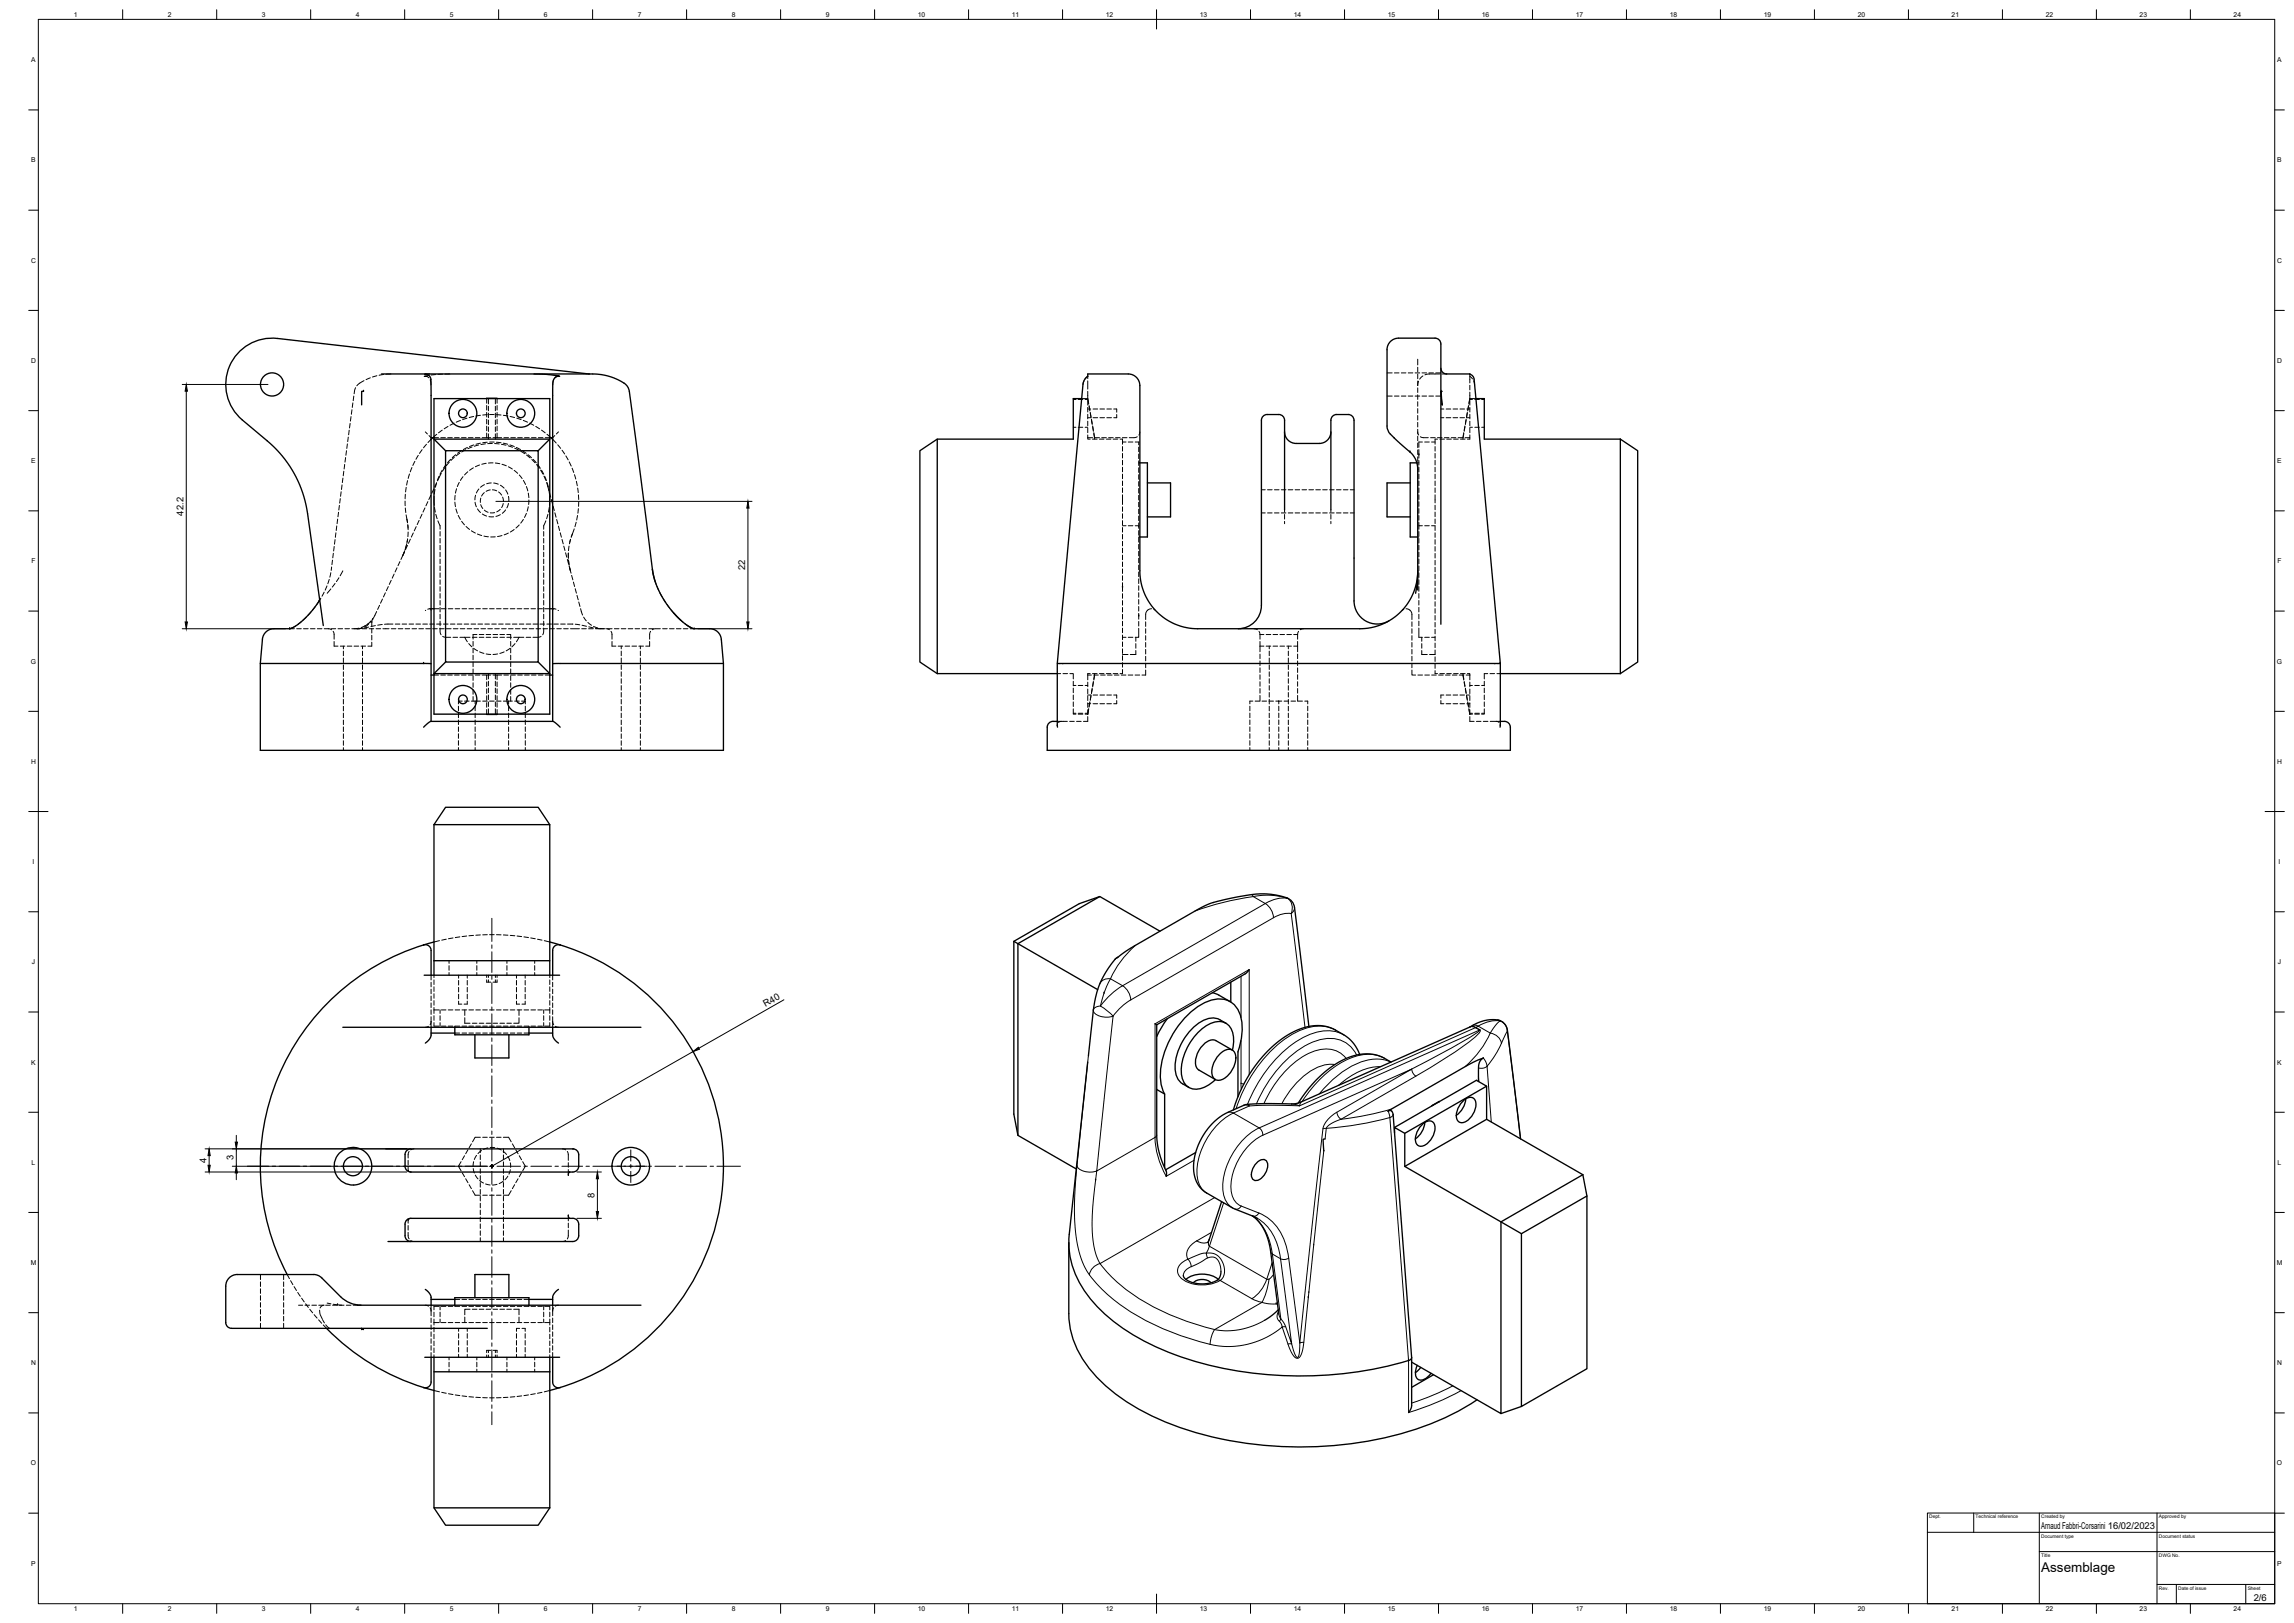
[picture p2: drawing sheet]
<svg xmlns="http://www.w3.org/2000/svg" width="1189mm" height="841mm" viewBox="0 0 1189 841" stroke-linecap="round" stroke-linejoin="round" font-family="sans-serif">
<defs><g id="words">
<text font-size="7" x="1058" y="815">Assemblage</text>
<g font-size="4.9">
<text x="95" y="267" transform="rotate(-90 95 267)">42.2</text>
<text x="386" y="295" transform="rotate(-90 386 295)">22</text>
<text x="397" y="522" transform="rotate(-30 397 522)">R40</text>
<text x="107" y="603" transform="rotate(-90 107 603)">4</text>
<text x="121" y="601" transform="rotate(-90 121 601)">3</text>
<text x="308" y="621" transform="rotate(-90 308 621)">8</text>
<text x="1058" y="793">Arnaud Fabbri-Corsarini 16/02/2023</text>
<text x="1168" y="830">2/6</text>
</g>
<g font-size="3.5">
<text x="38" y="9">1</text>
<text x="87" y="9">2</text>
<text x="136" y="9">3</text>
<text x="184" y="9">4</text>
<text x="233" y="9">5</text>
<text x="282" y="9">6</text>
<text x="331" y="9">7</text>
<text x="379" y="9">8</text>
<text x="428" y="9">9</text>
<text x="476" y="9">10</text>
<text x="524" y="9">11</text>
<text x="573" y="9">12</text>
<text x="622" y="9">13</text>
<text x="670" y="9">14</text>
<text x="719" y="9">15</text>
<text x="768" y="9">16</text>
<text x="817" y="9">17</text>
<text x="865" y="9">18</text>
<text x="914" y="9">19</text>
<text x="963" y="9">20</text>
<text x="1011" y="9">21</text>
<text x="1060" y="9">22</text>
<text x="1109" y="9">23</text>
<text x="1158" y="9">24</text>
<text x="16" y="32">A</text>
<text x="1180" y="32">A</text>
<text x="16" y="84">B</text>
<text x="1180" y="84">B</text>
<text x="16" y="136">C</text>
<text x="1180" y="136">C</text>
<text x="16" y="188">D</text>
<text x="1180" y="188">D</text>
<text x="16" y="240">E</text>
<text x="1180" y="240">E</text>
<text x="16" y="292">F</text>
<text x="1180" y="292">F</text>
<text x="16" y="344">G</text>
<text x="1180" y="344">G</text>
<text x="16" y="396">H</text>
<text x="1180" y="396">H</text>
<text x="17" y="448">I</text>
<text x="1181" y="448">I</text>
<text x="17" y="500">J</text>
<text x="1181" y="500">J</text>
<text x="16" y="552">K</text>
<text x="1180" y="552">K</text>
<text x="16" y="604">L</text>
<text x="1180" y="604">L</text>
<text x="16" y="655">M</text>
<text x="1180" y="655">M</text>
<text x="16" y="707">N</text>
<text x="1180" y="707">N</text>
<text x="16" y="759">O</text>
<text x="1180" y="759">O</text>
<text x="16" y="811">P</text>
<text x="1180" y="811">P</text>
<text x="38" y="835">1</text>
<text x="87" y="835">2</text>
<text x="136" y="835">3</text>
<text x="184" y="835">4</text>
<text x="233" y="835">5</text>
<text x="282" y="835">6</text>
<text x="331" y="835">7</text>
<text x="379" y="835">8</text>
<text x="428" y="835">9</text>
<text x="476" y="835">10</text>
<text x="524" y="835">11</text>
<text x="573" y="835">12</text>
<text x="622" y="835">13</text>
<text x="670" y="835">14</text>
<text x="719" y="835">15</text>
<text x="768" y="835">16</text>
<text x="817" y="835">17</text>
<text x="865" y="835">18</text>
<text x="914" y="835">19</text>
<text x="963" y="835">20</text>
<text x="1011" y="835">21</text>
<text x="1060" y="835">22</text>
<text x="1109" y="835">23</text>
<text x="1158" y="835">24</text>
</g>
<g font-size="2.5">
<text x="1000" y="787">Dept.</text>
<text x="1024" y="787">Technical reference</text>
<text x="1058" y="787">Created by</text>
<text x="1119" y="787">Approved by</text>
<text x="1058" y="797">Document type</text>
<text x="1119" y="797">Document status</text>
<text x="1058" y="807">Title</text>
<text x="1119" y="807">DWG No.</text>
<text x="1119" y="824">Rev.</text>
<text x="1129" y="824">Date of issue</text>
<text x="1165" y="824">Sheet</text>
</g>
</g></defs>
<!-- layer: Visible -->
<g fill="none" stroke="#000" stroke-width=".7">
<path d="M198 194h25M220 194a2.9 2.9 0 0 1 3 3v177M220 194h58l12 1-2 1-2 3v175M277 194h31l10 2a14 14 0 0 1 8 6l12 93M306 194l-162-19a24 24 0 0 0-25 15 24 24 0 0 0 7 28l13 11a60 60 0 0 1 20 37l9 58M747 191a3 3 0 0 0 4 3h11M762 194l1 1 1 2 14 147-1 33M762 194h.1M188 203h-1v7M252 207h6M561 207h-5v21h-70v121h62M747 203v7"/>
<path d="M765 207h4v21h71M223 227h2M224 227l-1 1M231 234l-6-6v-21h60v163h-60v-21h60l-6-6M231 234h48v109h-48zM279 234l6-6h-60v121l6-6M285 227h1M286 227v1M486 228l-9 6v109l9 6M591 240h4v38h-4M666 224a6 6 0 0 0 6 6h12a6 6 0 0 0 6-6M722 227l-2-3-1-3v-34a15 15 0 0 1 2-10l2-1 2-1h19a5 5 0 0 1 3 6v142"/>
<path d="M723 227l8 7M731 234l2 4 2 4v64M734 240h-3v38h4M840 228l9 6v109l-9 6M840 228v121M595 250h12v18h-12M731 250h-12v18h12M666 264v-40a12 12 0 0 0-1-9h-2h-6a5 5 0 0 0-3 5v94a12 12 0 0 1-12 12M690 264v-40a12 12 0 0 1 1-9h1h7a5 5 0 0 1 3 6v90a12 12 0 0 0 18 11M338 295l3 10 7 11 4 5 4 3 4 2h3a11 11 0 0 1 10 3l1 2 1 13M338 295l2 7M165 311l-3 5-5 5-4 4-3 1"/>
<path d="M165 311h.1M166 310l-1 1M223 315h2M285 315h1M349 318l4 3M734 307l1-11-1 6-1 5-3 4-3 5-4 3-4 3-5 2-6 2h-88l-8-2-8-4-5-4-4-5-3-6-1-5v-96a10 10 0 0 0-4-10h-2h-21v1l-2 2-1 2-13 145v33M150 326h-3a11 11 0 0 0-10 3l-1 2-1 13v45h240v-45M152 325l-2 1M356 324l2 1M135 344h88M223 350h2M285 350h1"/>
<path d="M375 344h-89M548 344h229M778 349h62M223 374h64l3 3M223 374l-3 3M252 370h6M548 374h-2a3 3 0 0 0-3 3v12h240v-12a4 4 0 0 0-5-3M225 427h60v78M225 427l6-9h48l6 9M225 427v78M570 465l-11 3-34 20v89l3 11M629 468h.1"/>
<path d="M629 468l20-5 11 1a16 16 0 0 1 10 4l1 2 7 62M629 468l-8 3-33 19-9 6M220 490a120 120 0 0 0-71 170M220 490h.1M220 490h2l1 2v13M225 488l-5 2M225 498h60M285 488l5 2M290 490h.1M290 490h-2l-2 2v13M290 490a120 120 0 0 1 85 114 120 120 0 0 1-85 115M525 488l3 1"/>
<path d="M528 489v99l30 18M528 489l41 24M578 497l-5 6-3 7-2 6-1 7M579 496l-1 1M601 483l-31-18-42 24M220 505h70M628 514l3 1 7 4M638 509v10M647 502l-2 3-46 26 1 59 1 9 3 8v3M178 532h154M223 532v5l-3 4M223 535h13"/>
<path d="M236 532v4h38v-4M246 536v12h18v-12M274 535h12M286 532l1 5 2 4M567 523l-3 24M567 523h.1M599 531h.1M605 528l-6 9M635 530a12 12 0 0 0-16 2 27 27 0 0 0-9 26l2 3 4 3M564 550l-10 90a49 49 0 0 0 18 40 134 134 0 0 0 71 31 184 184 0 0 0 88-7l-9-127a1.6 1.6 0 0 0-1-1 1.6 1.6 0 0 0-2 0l42-24 8-4-2 1-1 3v8M630 559l-9-4a8 8 0 0 1 1-12 7 7 0 0 1 8-4l9 5a11 11 0 0 0-5-14 17 17 0 0 0-16 8 23 23 0 0 0-4 23 8 8 0 0 0 12 1l4-3M632 547a5 5 0 0 1 8-2 12 12 0 0 1-9 15 5 5 0 0 1-2-8z"/>
<path d="M705 546l-3-4-2-3-10-6-5-1-4-1-5 1-4 2-5 2-5 4-10 10-4 6-4 7-5 12M721 550l-6-3-5-1-6 1-6 2-6 3-8 6-6 6-5 8M599 565l5 2v38M604 567a32 32 0 0 1 3-30 36 36 0 0 1 23-19 12 12 0 0 1 14 11 35 35 0 0 1-2 16v23M646 572l-12 6-4 3-4 4-3 5-3 6-1 6v5l1 6 4 4 15 9 13 5M669 572h-22M669 572l5-1 91-41 6-1a9 9 0 0 1 10 3l7 58M746 571l-4 2M758 571a4 4 0 0 1 4-2 4 4 0 0 1 3 2 9 9 0 0 1-8 11 6 6 0 0 1 0-10zM760 569a11 11 0 0 1-5 9M770 563l-42 24M176 597a10 10 0 0 1 16 5l1 3-1 4-2 2-3 2a10 10 0 0 1-12-3 10 10 0 0 1 1-13z"/>
<path d="M200 595h97M213 595l-2 1-1 2v6l1 3h2M297 595l2 1 1 2v6a5 5 0 0 1-6 3h-81M297 595h.1M620 597l-16 9M687 590h-1v6M723 587v-3l5 3v17M737 583a4 4 0 0 1 4-2 4 4 0 0 1 3 3 9 9 0 0 1-8 10 6 6 0 0 1 0-10zM738 582a11 11 0 0 1-4 8M770 580v-17l-5-3-42 24M770 580l-42 24 50 29 42-24M770 580l50 29"/>
<path d="M295 607v2M651 602a3 3 0 0 1 5-1 3 3 0 0 1 1 5 7 7 0 0 1-7 6 6 6 0 0 1 1-10zM820 609l2 11M213 631l-2 1-1 2v7l1 2h2M213 631h78a12 12 0 0 1 8 1l1 2v6a5 5 0 0 1-6 3h-93M295 630v1M633 623l-7 21M649 630l1 1M651 631l4 5 3 8 5 37M788 639l-10-6v100l-46-27M788 639l34-19v89l-34 20zM554 644v37"/>
<path d="M633 659l-1 2-1 2-6 2h-7l-4-2-1-2M185 676h147M187 676a15 15 0 0 1-10-4l-10-10a16 16 0 0 0-11-2h-27a15 15 0 0 0-10 2l-2 3v1v19a5 5 0 0 0 6 3h130M220 668l3 3v5M223 673h13M236 676v-4h38v4M246 672v-12h18v12M274 673h12M289 668l-2 3-1 5M618 665a7 7 0 0 1 10 0M631 663a14 14 0 0 0-16 0M662 679l-7 5"/>
<path d="M169 688a120 120 0 0 0 51 31M170 688h1M188 689l-1-1v1M554 681a52 52 0 0 0 22 39 149 149 0 0 0 81 29 183 183 0 0 0 100-18l8-6M220 719l5 2M220 719h.1M220 703h70M223 703v14l-1 2h-2M225 703v78h60M225 711h60M285 703v78M286 703v14l2 2h2"/>
<path d="M290 719h.1M290 719l-5 2M732 704v25l-2 3M734 708a5 5 0 0 0 2 7l3-1 3-2M736 709l-2 2M743 712l-11 7M788 729l-10 4M225 781l6 9h48l6-9"/>
<circle cx="141" cy="199" r="6"/>
<circle cx="240" cy="214" r="2.3"/>
<circle cx="240" cy="214" r="7"/>
<circle cx="270" cy="214" r="2.3"/>
<circle cx="270" cy="214" r="7"/>
<circle cx="240" cy="362" r="2.3"/>
<circle cx="240" cy="362" r="7"/>
<circle cx="270" cy="362" r="2.3"/>
<circle cx="270" cy="362" r="7"/>
<circle cx="183" cy="604" r="5"/>
<circle cx="327" cy="604" r="5"/>
<circle cx="327" cy="604" r="10"/>
</g>
<!-- layer: Hidden -->
<g fill="none" stroke="#000" stroke-width=".52">
<path d="M189 197l-4 3M192 196l-2 1M195 195h-2M199 194h-3M203 194h-3M222 195h-2l2 1M223 197v2M226 194h-3M229 194h-2M233 194h-2M287 197l-1 2M290 195l-2 1"/>
<path d="M562 197l-1 2M564 197v5M564 196v-1l-2 1M719 193h2M723 193h2M726 193h3M730 193h2M733 193h3M735 186v3M735 190v3M735 194v2M735 197v3v-2"/>
<path d="M737 193h2M737 195l-1 1M741 193h2M744 193h3M746 194h-8M747 194h3M762 194v4M762 200v2M762 195l1 1M764 197v2M181 219v3M182 216v2"/>
<path d="M182 212v3M183 209v2M183 205v3M184 201v3M235 219l-2 1M239 218l-3 1M242 217h-2M245 216h-2M249 215l-2 1M252 207v2M252 210v2M252 214v2"/>
<path d="M252 217v3M253 215h-3M253 207v2M253 211v2M253 214v2M253 218v2M254 215h2M257 207v2M257 211v2M257 214v2M257 218v2M257 215h3"/>
<path d="M258 207v2M258 210v2M258 214v2M258 217v3M261 215l2 1M264 216h3M268 217h2M271 218l2 1M274 219l3 1M556 207h2M559 207h2M561 207h3v2"/>
<path d="M562 207h2M564 203v6M564 208v2M564 211v2M564 215v2M564 218v3M564 212h1M564 216h1M564 210l1 3M565 214v2M566 218v2M566 217v3"/>
<path d="M566 212h3M566 216h3M570 212h2M570 216h2M574 212h2M574 216h2M577 212h2v2M579 215v1h-2M719 205h2M723 205h2M726 205h3M730 205h2"/>
<path d="M733 205h3M735 201v2M735 205v2M735 208v3M735 212v2M735 215v3M735 219v2M737 205h2M741 205h2M744 205h3M747 212h1M747 216h1"/>
<path d="M747 203v3M747 207v3M749 212h3M749 216h3M753 212h2M753 216h2M757 212h2M757 216h2M760 218l-1 2M760 217l-1 3M760 212h2M760 216h2"/>
<path d="M760 214v2M761 210v3M762 207h1M762 203l-1 6M762 208v2M762 211v2M762 215v2M762 218v3M764 207h3M765 207h-3l-1 2M768 207h1M179 237v2"/>
<path d="M180 234l-1 2M180 230v2M181 226l-1 3M181 223v2M215 239l-1 2M217 236l-1 2M219 233l-2 2M220 224l2 1M221 230l-2 2M222 226l1 1M223 228l-1 1M225 227h2"/>
<path d="M226 225l-2 2M228 227h3M229 223l-2 1M232 227h2M232 221l-2 1M233 239l-2 2M234 238l-2 2M235 237l-1 2M236 227h2M236 236l-2 1M238 235l-2 1M239 234l-2 1"/>
<path d="M239 227h3M241 233l-2 1M242 232l-2 1M243 227h2M245 232l-3 1M246 231h-3M246 227h3M248 231h-2M249 230h-2M250 227h4M252 230h-3M252 221v2"/>
<path d="M252 224v3M253 229h-3M253 221v3M253 225v3M254 229h2M255 230h-2M256 240h-3M256 227h4M256 230h3M257 240h2M257 221v3M257 225v3"/>
<path d="M257 229h3M258 221v2M258 224v3M260 230l2 1M261 230h2M261 227h3M263 231l3 1M264 231h3M265 227h2M267 232l2 1M268 232l2 1M268 227h3"/>
<path d="M270 234l2 1M271 234l2 1M272 227h2M273 236l2 1M274 236l1 1M275 227h3M276 238l1 2M276 238l2 2M278 221l2 1M279 227h2M281 223l2 1M283 227h2"/>
<path d="M283 225l3 2M286 228l2 2M287 226l-1 1M289 230l2 2M289 224l-1 1M291 233l2 2M293 236l1 2M295 239l1 3M556 221h2M559 221h2M562 221h2M564 227v1h1"/>
<path d="M564 227h2M564 222v2M564 225v2M566 228h3M566 221l1 3M566 221l1 2M567 225v3M567 224v3h3M570 228h2M571 227h2M573 228h3M575 227h2"/>
<path d="M577 228h2M578 227h2M580 228h2v2M582 227h2M582 231v3M582 235v2M582 239v2M582 229h2M585 229h2M588 229h2v2M589 226l-4 1M590 239v2"/>
<path d="M590 235v3M590 232v2M590 240h1M591 224l-1 1M722 227h1M723 227h.1M731 234h.1M734 240h1M735 222v3M735 226v2M735 230v2M735 233v3"/>
<path d="M735 237v2M735 224v1M735 233v4M735 239v2M736 226l4 1M737 229h-2v3M738 229h3M741 227h3M742 229h2M744 231v3M744 235v2M744 239v2"/>
<path d="M745 227h2M745 228h-1v2M746 228h3M749 227h2M750 228h2M752 227h2M753 228h3M756 227h2M757 228h2M759 224l-1 4M759 221v3M762 225v2h-3"/>
<path d="M762 227v1h-2M762 221h1M762 222v2M764 221h3M768 221h1M176 258v3M177 255v2M177 251v3M178 248l-1 2M178 244v3M179 241l-1 2M210 260v2"/>
<path d="M210 256v2M211 253l-1 2M211 249v2M212 246v2M213 242v3M222 260l-1 2M223 257l-1 2M225 253l-1 3M225 257v5M225 252l1-2v2M225 254v2M228 247l-1 2"/>
<path d="M229 245l-2 4M229 244l-1 2M231 242l-2 2M231 241l-1 2M236 257v2M237 253l-1 3M238 250l-1 2M240 247l-1 2M242 244l-1 2M245 242l-2 2M246 257v2M248 253l-1 2"/>
<path d="M249 241l-3 1M249 258v2M251 255l-1 2M251 251l-2 2M252 240l-2 1M254 254l-2 1M255 250l-3 1M255 254h2M256 250l2 1M258 255l2 2M259 251l2 2M260 241h2"/>
<path d="M260 258l1 2M262 254l1 2M263 242l3 1M264 257v3M266 244l2 1M269 246l2 2M271 249l1 2M273 252l1 2M274 256v2M274 259v2M278 241l1 2M279 241l1 2"/>
<path d="M280 244l1 2M281 244l1 2M282 247l1 2M283 250l1 4M284 250v2M284 254l1 2M285 255v3M285 257v5M286 259v2M296 243l1 2M298 246v2M299 249v3"/>
<path d="M299 253l1 2M300 256v3M582 242v3M582 246v2M582 249v3M582 253v2M582 256v5M590 257v2M590 253v3M590 250v2M590 246v2M590 242v3"/>
<path d="M654 254h2M657 254h2M660 254h3M664 254h2M668 254h2M671 254h3M675 254h2M678 254h3M682 254h2M685 254h3M689 254h2M693 254h2"/>
<path d="M696 254h3M700 254h2M735 240v3M735 242v3M735 246v2M735 249v3M735 253v2M735 256v3M735 260v2M744 242v3M744 246v2M744 249v3"/>
<path d="M744 253v2M744 256v5M174 280l-1 2M174 276v2M175 273l-1 2M175 269v2M175 265v3M176 262v2M210 263v3M210 267l1 2M211 269v2M211 279v3"/>
<path d="M211 279v2M211 272v2M211 272l1 2M212 276l-1 2M213 279l-1 3M214 276l-1 2M216 273l-1 2M217 270l-1 2M219 266l-1 3M220 263l-1 2M225 263l1 2M226 266l1 3"/>
<path d="M227 270l1 2v2M228 275v3M228 279v2M236 260v3M236 264l1 2M237 267l2 2M239 270l2 2M242 273l1 1M244 275l2 1M246 260l1 3M247 277l3 1M247 264l2 2"/>
<path d="M249 262l1 2M250 266l2 1M251 278h2M251 264l2 1M253 268h3M256 266h-2M257 278h-3M259 264l-2 1M259 267l-2 1M260 278h-2M261 261l-1 2M262 264l-2 2"/>
<path d="M263 276l-2 1M264 261l-1 2M266 274l-2 2M269 272l-2 2M271 269l-1 2M273 266l-1 2M274 263l-1 2M282 275v3M282 279v2M283 270l-1 2v2M284 267l-1 2M285 263l-1 2"/>
<path d="M287 262v3M288 266v2M288 269l1 2M289 273l1 2M290 276l1 2M291 280l1 2M296 280l-1 2M296 279l-1 2M297 277l-1 1M298 274l-1 3M299 271l-1 2M299 267v2"/>
<path d="M300 264l-1 2M300 260v2M582 263v2M582 266v3M582 270v2M582 273v3M582 277v2M582 272h2M585 272h2M588 272h2v2M590 271v1M590 267v3"/>
<path d="M590 264v2M590 260v3M590 275v2M590 279v2M590 278h1M654 266h2M657 266h2M660 266h3M664 266h2M666 264v1M666 267v2M666 270v1"/>
<path d="M668 266h2M671 266h3M675 266h2M678 266h3M682 266h2M685 266h3M689 266h2M690 264v1M690 267v2M690 270v1M693 266h2M696 266h3"/>
<path d="M700 266h2M735 278h.1M735 264v2M735 267v3M735 271v1M735 272h2M735 272v2M735 275v3M735 279v2M738 272h3M742 272h2M744 262v2"/>
<path d="M744 265v3M744 269v2M744 273v2M744 276v2M744 280v2M171 297v2M172 294v2M172 290v3M173 287l-1 2M173 283v3M176 299l-2 2M178 296l-2 2"/>
<path d="M204 297l-1 3M206 294l-1 2M207 291l-1 2M210 286l-2 4M210 285l-1 3v-2M211 283l-1 2M211 282l-1 2M228 283v2M228 286v3M228 290v2M228 293v3M228 297v2"/>
<path d="M282 283v2M282 286v3M282 290v2M282 293v3M282 297v2M292 283l1 2M293 286l1 3M294 290l1 2M295 289v-2v2M295 290v2M295 291v2M295 283v2"/>
<path d="M295 293l1 3M295 294l1 2M296 296v1M296 298l1 2M582 281v2M582 284v2M582 288v2M582 291v3M582 295v2M582 298v3M590 282v3M590 286v2"/>
<path d="M590 289v3M590 293v2M590 296v3M590 300v2M735 283v2M735 286v3M735 290v2M735 293v3M735 297v2M744 283v3M744 287v2M744 290v3"/>
<path d="M744 294v2M744 298v2M159 320l-2 1M161 317l-1 2M163 314l-1 2M165 311l-1 2M165 311h.1M166 310l-1 1M168 307l-1 2M169 304v2M171 300l-1 2M171 305l-1 2"/>
<path d="M174 302l-2 2M195 317l-2 4M197 314l-1 2M198 310l-1 3M200 307l-1 2M201 304l-1 2M203 301l-1 2M221 316h-1M222 316h1M223 315h.1M225 315h3M228 300v3"/>
<path d="M228 304v2M228 308v2M228 311v3M228 315v2M228 318v3M229 315h2M232 315h3M236 315h2M239 315h3M243 315h2M247 315h2M250 315h3"/>
<path d="M254 315h2M257 315h3M261 315h2M264 315h3M268 315h2M272 315h2M275 315h3M279 315h2M282 300v3M282 304v2M282 308v2M282 311v3"/>
<path d="M282 315v2M282 318v3M282 315h3M286 315h1M288 316h-1h-1M289 316h.1M297 302l1 2M298 305l1 2M299 309l1 2M300 312l1 2M301 315l1 4M302 320l2 2"/>
<path d="M340 302v1M340 304l1 2M342 307l1 2M344 310l1 2M346 313l1 2M348 316l1 2M582 302v4M582 308v2M582 311v3M582 315v2M582 318v3M590 304v2"/>
<path d="M590 307v3M590 311v2M590 314v3M590 318v3M597 315h-1a3 3 0 0 0-2 3v3M598 316h1M727 316h.1M729 315a3 3 0 0 1 3 3v3M735 300v3M735 304v2M735 308v2M735 311v3"/>
<path d="M735 315v2M735 318v3M744 301v2M744 305v2M744 308v3M744 312v2M744 315v3M744 319v2M150 326h3M153 324l-1 1M154 326h2M156 322l-2 2"/>
<path d="M157 326h3M161 326h2M164 326h3M168 326h2M170 326h2M172 326h2M173 327v4M173 332v3h2M175 326h3M176 335h3M178 335v1M178 337v3"/>
<path d="M179 326h2M180 335h2M182 326h3M184 335h2M185 326h2M186 326h-3M187 335h2M188 326h-3M188 326h2M188 335v1M188 337v3M188 325l-3 1"/>
<path d="M189 324l-2 1M191 323l-2 2M191 325h-2M191 326h3M192 322v1M192 322l-2 2M192 322h.1M193 333v2h-2M193 326v2M193 329v3M193 321v3M195 324l-3 1"/>
<path d="M195 326h2M198 324h-2M198 326h4M203 326h2M204 323h-5M205 323h2M206 326h3M208 323h3M210 326h2M212 323h2M214 326h2M216 323h2"/>
<path d="M217 326h2M219 323h3M221 326h2M223 323h2M224 326h3M226 323h3M228 326h2M228 325l1 4M228 322v2M229 330h5M230 323h2M231 326h3"/>
<path d="M233 323h3M235 330h2M235 326h2M237 323h2M238 330h6M239 326h2M241 323h2M241 330l1 3M242 326h2M243 333l2 2M244 323h2M245 330h2"/>
<path d="M245 332v3M245 336v2M245 340v2M246 336l1 1M246 326h2M247 329h-2v2M248 323h2M248 329h3M248 330h3M249 338l2 1M249 326h3M251 323h3"/>
<path d="M252 329h2M252 330h2M252 339h2M253 326h2M255 323h2M256 329h2M256 330h2M256 326h3M258 339h-2M258 323h3M259 329h2M259 330h2"/>
<path d="M260 326h2M261 338l-2 1M262 323h2M263 329h2v2M263 330h2M264 326h2M264 336l-2 1M265 332v3M265 336v2M265 340v2M266 323h2M266 330h5"/>
<path d="M267 334l-2 1M267 326h2M269 330l-1 3M269 323h2M271 326h2M273 330h2M273 323h2M274 326h3M276 323h3M278 326h2M280 323h2M280 330h-4"/>
<path d="M281 326h3M282 325l-1 4M282 322v2M283 323h3M285 326h2M287 323h2M289 326h2M291 323h2M292 326h2M294 323h3M296 326h4M298 323l2 1"/>
<path d="M301 326h3M302 324l2 1M305 323l2 1M305 326h2M305 325h2M308 325h2M309 326h5M309 326h3M311 326h2M314 326h2M315 326h2M317 327v4"/>
<path d="M317 332v3h2M318 326h3M320 335h3M322 326h2M322 335v1M322 337v3M324 335h2M326 326h2M328 335h2M329 326h2M331 335h2M332 335v1"/>
<path d="M332 337v3M333 326h2M336 326h3M337 332v3h-2M337 327v4M340 326h-2M340 326h2M343 326h3M347 326h2M351 326h2M353 321l1 1M354 326h3"/>
<path d="M355 323l1 1M358 325l2 1h-2M582 330h2M582 322v2M582 326v2M582 329v2M582 333v2M582 336v3M582 340v2M582 339h3M585 330h2M589 337v2h-3"/>
<path d="M589 334v2M589 330v2M590 326v4h-2M590 322v2M594 322v3M594 326v2M594 329v3M594 333v2M594 337v2M650 326h2M652 327l1 2M653 329h2"/>
<path d="M653 335h2M653 329v2M653 332v6M653 339v2M656 329h3M656 335h3M658 335v1M658 337v3M660 329h2M660 335h2M663 329h3M663 335h3"/>
<path d="M667 329h2M667 335h2M668 335v1M668 337v3M670 329h2M670 335h2M672 329v2M672 332v6M672 339v2M673 327l-1 2M675 326h-1M732 322v3"/>
<path d="M732 326v2M732 329v3M732 333v2M732 337v2M735 325v5h2M735 322v2M737 330v2M737 334v2M737 337v2h3M738 330h3M742 330h2M744 337v2h-3"/>
<path d="M744 323v2M744 326v2M744 330v2M744 333v3M178 341v2M178 345v2M178 348v3M178 352v2M178 355v3M178 359v2M188 341v2M188 345v2"/>
<path d="M188 348v3M188 352v2M188 355v3M188 359v2M225 350h2M228 350h3M232 350h2M236 350h2M239 350h3M243 350h2M245 343v2M245 347v2"/>
<path d="M245 350v3M245 354v2M245 357v3M246 350h3M250 350h2v2M252 353v3M252 357v2M252 350h2M253 349v3M253 353v2M253 357v2M256 350h4"/>
<path d="M257 349v3M257 353v2M257 357v2M258 350v2M258 353v3M258 357v2M261 350h3M265 343v2M265 347v2M265 350v3M265 354v2M265 357v3"/>
<path d="M265 350h2M268 350h3M272 350h2M275 350h3M279 350h2M283 350h2M322 341v2M322 345v2M322 348v3M322 352v2M322 355v3M322 359v2"/>
<path d="M332 341v2M332 345v2M332 348v3M332 352v2M332 355v3M332 359v2M548 344h1M548 349h2M551 344h.1M551 349h2M554 349h2v3M556 353v2"/>
<path d="M556 357v2M556 355h2M559 355h2M562 355h2M564 350h2M564 353v3M564 357v2M565 349h-1v3M566 357v2M566 349h3M567 353l-1 2M567 354l-1 2"/>
<path d="M567 350h2M567 349v3M567 350v2M570 349h2M570 350h3M573 349h3M574 350h2M577 349h2M578 350h2M581 350h2M582 347v2h-2M582 343v3"/>
<path d="M585 350h2M588 350h3M594 347v3h-2M594 340v2M594 344v2M653 343v2M653 346v2M653 350v2M653 353v3M653 357v2M658 341v2M658 345v2"/>
<path d="M658 348v3M658 352v2M658 355v3M658 359v2M668 341v2M668 345v2M668 348v3M668 352v2M668 355v3M668 359v2M672 343v2M672 346v2"/>
<path d="M672 350v2M672 353v3M672 357v2M732 347v3h2M732 340v2M732 344v2M735 350h2M738 350h3M742 350h2M744 348v1h1M744 340v3M744 344v2"/>
<path d="M746 350h2M746 349h3M749 350h2M750 349h2M753 350h2M753 349h3M756 350h3M757 349h2M758 349l1 3M758 350l1 2M759 354v2M759 353v2"/>
<path d="M759 357l1 2M760 350h2M760 349h2v1M762 355h1M762 350v2M762 353v3M762 357v2M764 355h3M768 355h1M769 353v2M769 357v2M771 349h-2v3"/>
<path d="M772 349h3M775 344h.1M776 349h2M778 344h-2M178 362v3M178 366v2M178 370v2M178 373v3M178 377v2M188 362v3M188 366v2M188 370v2"/>
<path d="M188 373v3M188 377v2M238 366v2M238 370v2M238 373v2M238 377v2M240 363h-2v2M241 363h2M244 363h5M245 361v2M246 363v2M246 366v2"/>
<path d="M246 370v2M246 373v2M246 377v2M250 363h3M252 361v2M252 364v2M252 368v2M253 360v3M253 364v2M253 367v3M254 363h2M257 360v3"/>
<path d="M257 364v2M257 367v3M257 363h3M258 361v2M258 364v2M258 368v2M261 363h5M264 363v2M264 366v2M264 370v2M264 373v2M264 377v2"/>
<path d="M265 361v2M267 363h2M270 363h2v2M272 366v2M272 370v2M272 373v2M272 377v2M322 362v3M322 366v2M322 370v2M322 373v3M322 377v2"/>
<path d="M332 362v3M332 366v2M332 370v2M332 373v3M332 377v2M548 374h5M548 375v1M550 374h-1M554 374h3M556 367v3h2M556 360v3M556 364v2"/>
<path d="M556 370h2M558 374h2M559 370h2M562 370h2M564 361v2M564 364v3M564 371v3h-2M564 360h1M564 365h1M564 368v2v-2M564 367v3h-2M565 364l-1 2"/>
<path d="M565 360v3M566 360h3M566 365h3M570 360h2M570 365h2M574 360h2M574 365h2M577 360h2v2M579 363v2h-2M648 366v2M648 370v2M648 373v2"/>
<path d="M648 377v2M649 363h-1v2M650 363h3M653 360v3M654 363h2M658 363h2M658 362v3M658 366v2M658 370v2M658 373v3M658 377v2M661 363h2"/>
<path d="M663 363h1M663 363v2M663 366v2M663 370v2M663 373v2M663 377v2M665 363h3M668 362v3M668 366v2M668 370v2M668 373v3M668 377v2"/>
<path d="M669 363h2M672 360v3M673 363h2M676 363h2v2M678 366v2M678 370v2M678 373v2M678 377v2M747 363v2h1M748 360h-1v2M749 360h3M749 365h3"/>
<path d="M753 360h2M753 365h2M757 360h2M757 365h2M760 360v3M760 361v2M760 360h2M760 365h2M761 364v2M761 367l1 3h1M761 368l1 2v-2M762 370h1"/>
<path d="M762 361v2M762 364v3M762 371v3h2M764 370h3M765 374h3M768 370h1M769 374h2M769 367v3h-1M769 360v3M769 364v2M772 374h6M775 374h2"/>
<path d="M777 375l1 1M178 380v3M178 384v2M178 387v2M188 380v3M188 384v2M188 387v2M238 380v3M238 384v2M238 387v2M246 380v3M246 384v2"/>
<path d="M246 387v2M264 380v3M264 384v2M264 387v2M272 380v3M272 384v2M272 387v2M322 380v3M322 384v2M322 387v2M332 380v3M332 384v2"/>
<path d="M332 387v2M648 380v3M648 384v2M648 387v2M658 380v3M658 384v2M658 387v2M663 380v3M663 384v2M663 387v2M668 380v3M668 384v2"/>
<path d="M668 387v2M678 380v3M678 384v2M678 387v2M228 487l-3 1M231 487h-2M233 498v1M235 486h-3M238 485l-2 1M242 485h-3M245 485h-2M247 498v1"/>
<path d="M249 484l-2 1M253 484h-3M254 484h2M257 484h3M261 484l2 1M263 498v1M264 485h3M268 485h2M272 485l2 1M275 486h2M277 498v1M279 487h2"/>
<path d="M282 487l3 1M223 505v3M223 509v2M223 513v2M223 516v3M223 520v2M225 505v2M225 508v2M225 511v3M225 515v2M225 519v2M233 500v3"/>
<path d="M233 504v1M238 519v1h1M238 505v2M238 508v2M238 512v2M238 515v3M242 519v1h-1M242 505v2M242 508v2M242 512v2M242 515v3M247 500v3"/>
<path d="M247 504v1M252 505v2M252 508v1h2M253 505v2M253 508v1M257 505v2M257 508v1M258 505v2M258 508v1h-2M263 500v3M263 504v1M268 519v1h1"/>
<path d="M268 505v2M268 508v2M268 512v2M268 515v3M272 519v1h-1M272 505v2M272 508v2M272 512v2M272 515v3M277 500v3M277 504v1M285 505v2"/>
<path d="M285 508v2M285 511v3M285 515v2M285 519v2M286 505v3M286 509v2M286 513v2M286 516v3M286 520v2M222 532h-2M223 529v3M223 529v2"/>
<path d="M223 523v3M223 527v2M225 530v2h3M225 522v3M225 526v3M225 523h3M228 523v2M228 526v3M228 530v2M229 532h2M229 523h2M232 532h3"/>
<path d="M232 523h3M236 535h2M236 523h2M238 532h-2M239 532h3M239 523h3M239 535h3M241 523v3M241 527v3h3M243 532h2M243 523h2M243 535h2"/>
<path d="M245 530h2M247 532h2M247 523h2M247 535h2M248 530h3M250 532h3M250 523h3M250 535h3M252 530h2M254 532h2M254 523h2M254 535h2"/>
<path d="M256 530h2M257 532h3M257 523h3M257 535h3M259 530h2M261 532h2M261 523h2M261 535h2M263 530h2M264 532h3M264 523h3M264 535h3"/>
<path d="M268 532h2M268 523h2M268 535h2M269 527v3h-3M269 523v3M272 532h2M272 523h2M272 535h2M274 532h.1M275 532h3M275 523h3M279 532h2"/>
<path d="M279 523h2M282 523v2M282 526v3M282 530v2M282 523h3M285 530v2h-3M285 522v3M285 526v3M286 529v3M286 529l1 2M286 523v3M286 527v2"/>
<path d="M288 532h1M212 597v3M215 595l-2 1M241 599l-1 2M243 596l-2 2M244 593l-1 2M247 599l-1 2M249 595v2M249 598v3M249 589h-3l-1 3M250 596l-2 2M250 589h3"/>
<path d="M253 595l-2 1M254 589h2M254 595h2M257 589h3M258 595l2 1M261 597l2 1M261 589h3l1 3M261 595v2M261 598v3M263 599l1 2M266 593l1 2M267 596l1 2"/>
<path d="M269 599l1 2M292 595l1 1M294 597l1 4M212 605v2h1M212 601v3M239 602l-1 2 1 3M240 608l1 2M241 611l2 2M243 614l1 2M245 617l1 2h3M245 606l1 2M245 602v2"/>
<path d="M246 609l2 2M249 612l2 1M249 602v2M249 606v2M249 609v3M249 613v2M249 616v3M249 620v2M250 619h3M252 614h2M254 619h2M257 619h3"/>
<path d="M258 614h-3M261 612l-2 1M261 602v2M261 606v2M261 609v3M261 613v2M261 616v3M261 620v2M263 609l-1 2M264 603l1 2M264 606v2M265 617l-1 2h-3"/>
<path d="M267 614l-1 2M268 611l-1 2M270 608l-1 2M271 602l1 2-1 3M295 602v3M295 606v3M295 607h.1M212 639v3M212 635v2M213 631l-1 1v2M249 624v2M249 627v2"/>
<path d="M249 631v2M249 634v3M249 638v2M261 624v2M261 627v2M261 631v2M261 634v3M261 638v2M295 637l-1 5M295 630v3M295 634v2M295 631h.1"/>
<path d="M213 643h2M249 641v2M261 641v2M293 643h-1M135 660v3M135 664v3M135 668v2M135 671v3M135 675v2M135 679v2M147 660v3M147 664v3"/>
<path d="M147 668v2M147 671v3M147 675v2M147 679v2M149 660l1 3M151 664l1 2M152 667l2 2M154 670l2 2M155 676h2M156 673l2 2M158 676h2M158 676l2 2"/>
<path d="M161 678l1 2M162 676h2M165 676h3M166 679v2M168 676l-2 2M169 676h2M170 675l2 1M172 676h3M173 676h4M176 676h2M179 676h3M183 676h2"/>
<path d="M220 676l2 1M223 678v1M223 676v3M223 679v3M225 680v2M228 677h-3v2M228 677v2M228 680v2M229 677h2M232 677h3M236 676v1h2M236 673h2"/>
<path d="M239 677h3M239 673h3M243 677h2M243 673h2M244 678h-3v3M245 678h2M247 677h2M247 673h2M248 678h3M250 677h3M250 673h3M252 678h2"/>
<path d="M254 677h2M254 673h2M256 678h2M257 677h3M257 673h3M259 678h2M261 677h2M261 673h2M263 678h2M264 677h3M264 673h3M266 678h3v3"/>
<path d="M268 677h2M268 673h2M272 677h2M272 673h2M274 676v1M275 677h3M279 677h2M282 677v2M282 680v2M282 677h3v2M285 680v2M286 676v3"/>
<path d="M286 679v3M287 678l-1 1M289 676l-1 1M135 682v3M135 686v2M147 682v3M147 686v2M163 681l1 2M165 684l2 2M166 681l1 3M167 684l1 2M168 687l1 1"/>
<path d="M169 687l1 1M187 688l1 1M223 683v2M223 687v2M223 690v3M223 694v2M223 697v3M225 684v3M225 688v2M225 691v3M225 695v2M225 699v2"/>
<path d="M225 685h3M228 684v1M229 685h2M232 685h3M236 685h2M238 688v2M238 691v2M238 695v2M238 698v3M239 685h3M241 682v3M242 688v2"/>
<path d="M242 691v2M242 695v2M242 698v3M243 685h2M247 685h2M250 685h3M253 700v1M254 685h2M254 700h-2v1M256 700h2v1M257 700v1M257 685h3"/>
<path d="M261 685h2M264 685h3M268 691v2M268 695v2M268 698v3M268 685h2M269 682v3M269 688h-1v2M271 688h1v2M272 685h2M272 691v2M272 695v2"/>
<path d="M272 698v3M275 685h3M279 685h2M282 684v1M282 685h3M285 684v3M285 688v2M285 691v3M285 695v2M285 699v2M286 683v2M286 687v2"/>
<path d="M286 690v3M286 694v2M286 697v3M223 701v2M225 702v1M233 703v2M233 706v2M233 709v2M238 702v1M242 702v1M247 703v2M247 706v2"/>
<path d="M247 709v2M252 702v1M253 702v1M257 702v1M258 702v1M263 703v2M263 706v2M263 709v2M268 702v1M272 702v1M277 703v2M277 706v2"/>
<path d="M277 709v2M285 702v1M286 701v2M225 721h3M229 721l2 1M232 722l3 1M236 723h2M239 723l3 1M243 724h2M247 724h2M250 724h3M254 724h2"/>
<path d="M260 724h-3M263 724h-2M267 724h-3M270 723l-2 1M274 723h-2M277 722l-2 1M281 721l-2 1M285 721h-3"/>
</g>
<!-- layer: Visible -->
<g fill="#000">
<circle cx="188" cy="203" r=".3"/>
<circle cx="747" cy="210" r=".3"/>
<circle cx="731" cy="234" r=".3"/>
<circle cx="735" cy="236" r=".3"/>
<circle cx="582" cy="304" r=".3"/>
<circle cx="590" cy="319" r=".3"/>
<circle cx="220" cy="344" r=".3"/>
<circle cx="777" cy="344" r=".3"/>
<circle cx="572" cy="515" r=".3"/>
<circle cx="568" cy="612" r=".3"/>
<circle cx="175" cy="676" r=".3"/>
<circle cx="661" cy="676" r=".3"/>
<circle cx="678" cy="672" r=".3"/>
<circle cx="730" cy="705" r=".3"/>
</g>
<!-- layer: Hidden -->
<g fill="#000">
<circle cx="747" cy="203" r=".2"/>
<circle cx="150" cy="326" r=".2"/>
<circle cx="193" cy="322" r=".2"/>
<circle cx="360" cy="326" r=".2"/>
<circle cx="212" cy="632" r=".2"/>
</g>
<!-- layer: Visible Narrow -->
<g fill="none" stroke="#000" stroke-width=".52">
<path d="M629 468h.1M649 464v1M649 465a149 149 0 0 0-30 7M649 465l10-1 8 2M649 465l7 3M656 468a9 9 0 0 1 4 8M656 468l-74 43-6-4M660 476l-74 42M667 465h.1M667 465l-6 1-5 2M667 465a6 6 0 0 1 2 8M669 473l-4 1-5 2"/>
<path d="M669 473l7 59M671 470v2l-2 1M579 496l-1 1M588 490l-8 9-4 8M576 507a5 5 0 0 0-6 3M576 507l-4 7-2 7M586 518l-4 3-5 6M586 518a9 9 0 0 0-4-7l-4 3-5 4a11 11 0 0 1-6 4 3 3 0 0 0 3 5h4h3M643 506v21M570 521l7 6M577 527l-9 80 31-18v-58l48-29v55M643 539v22"/>
<path d="M692 534a24 24 0 0 0-25 3 72 72 0 0 0-26 38M696 536a24 24 0 0 0-24 4 71 71 0 0 0-25 32M762 532h1h2zM767 534a34 34 0 0 1-13 11l-20 13M767 534a85 85 0 0 1-21 12l-14 8v2l2 2M767 534l-2-2h1l6 3M772 535l-5 9-8 9M772 535a7 7 0 0 1 6 6M776 529h2M778 529h-4l-5 1a7 7 0 0 1-6 1M778 529a6 6 0 0 1 3 5M778 529l-3 2-3 4"/>
<path d="M564 547l-6 61-1 20v10l2 10 3 8 3 5M692 552a25 25 0 0 0-21 11l-7 9M698 548a16 16 0 0 0-21-1 54 54 0 0 0-22 25M703 547a16 16 0 0 0-23-7 60 60 0 0 0-29 32M715 553a32 32 0 0 0-21 9M718 548a25 25 0 0 0-26 5 65 65 0 0 0-17 18M721 550a25 25 0 0 0-25 5l-7 6-5 6M734 558l-39 22M766 558v3M769 548l2 5M771 553h-2h-3M771 553l2 28"/>
<path d="M778 541l-3 6-4 6M778 541l3-7 7 56M636 576l3 1M639 577a36 36 0 0 0-18 34l2 5 2 2M639 577l8-4h26l92-40 2 1-114 50M639 577l14 7M645 562l-2-1v3M646 572l1 1h-2M674 571a1.3 1.3 0 0 1-1 2 1.3 1.3 0 0 1-1-1h-3M693 576l1 3 1 1M695 580l-5 2-2 2-1 6M719 576l1 3 2-1"/>
<path d="M721 575l-13 3-13 2M599 588v1v7l3 8 2 6 15-9M653 584l1 2v2M653 584a36 36 0 0 0-19 35l2 4 3 3M654 588l78-34-40 23-4 3-2 4-12 112M654 588a31 31 0 0 0-16 31l2 4 3 2M686 585h1a174 174 0 0 0 33-6l10 126v27a144 144 0 0 0 27-11M686 596l-10 100-2 7-1 1h-1l-2-3-6-13-8 5-10 4-9 1-10-1M558 604a8 8 0 0 0 10 3l-2 19v12l1 10 3 7M628 639l-8 4M629 621l-59 34M634 623l-7 23"/>
<path d="M643 625l-1 1-2 1M643 625l9 4M650 631a28 28 0 0 1 9 19v-1M650 631h1M652 631a27 27 0 0 1 12 21M652 629a27 27 0 0 1 16 23M652 629l-1 1h-2l1 1M570 655a100 100 0 0 0 53 32l6 2M570 655a7 7 0 0 0-5 6M616 653l1 2v1M616 653a6 6 0 0 0-4 9 19 19 0 0 0 20 2M617 656l9-4 3-1 1 1 2 2 1 5"/>
<path d="M617 656a6 6 0 0 0-4 5M620 643a7 7 0 0 0-4 10M620 643a6 6 0 0 0 6 1M625 649l1 3M625 649l5 1 2 1 1 3 1 3 1 3-1 2-2 2 17 9M625 649l-2 1-7 3M627 642l-1 3 1 1M627 646l-2 3M627 646l29 17M659 654l-3 9M659 650l5 2 5 44-3-9-2-4zM668 652l-3 1-1-1"/>
<path d="M668 652l6 44M565 661a105 105 0 0 0 55 34l7 2M631 663h1M649 673l5 2M654 675l3 1h5M654 675l-25 14M656 663l-1 3a18 18 0 0 1-6 7M658 663h-2M658 663l-2 7-2 5M660 660l-2 3M663 680l-1 3 2 3a2.1 2.1 0 0 0 2 2M629 689l-1 4-1 4"/>
<path d="M655 684l-8 4a35 35 0 0 1-18 1M663 681v1a1.5 1.5 0 0 1 0 3M674 696l-1 5-1 2-1-1-2-6h-2M676 696h-2M753 718l-11 5-10 4"/>
</g>
<g fill="#000">
<circle cx="681" cy="645" r=".2"/>
<circle cx="678" cy="670" r=".2"/>
</g>
<!-- layer: BORDER -->
<g fill="none" stroke="#000" stroke-width=".52">
<path d="M20 10h1159v821h-1159zM64 5v5M112 5v5M161 5v5M210 5v5M258 5v5M307 5v5M356 5v5M405 5v5M453 5v5M502 5v5M551 5v5"/>
<path d="M599 5v10M648 5v5M697 5v5M746 5v5M794 5v5M843 5v5M892 5v5M940 5v5M989 5v5M1038 5v5M1086 5v5M1135 5v5"/>
<path d="M15 57h5M1179 57h5M15 109h5M1179 109h5M15 161h5M1179 161h5M15 213h5M1179 213h5M15 265h5M1179 265h5M15 317h5M1179 317h5"/>
<path d="M15 369h5M1179 369h5M15 421h10M1174 421h10M15 472h5M1179 472h5M15 524h5M1179 524h5M15 576h5M1179 576h5M15 628h5M1179 628h5"/>
<path d="M15 680h5M1179 680h5M15 732h5M1179 732h5M15 784h5M1179 784h5M64 831v5M112 831v5M161 831v5M210 831v5M258 831v5M307 831v5"/>
<path d="M356 831v5M405 831v5M453 831v5M502 831v5M551 831v5M599 826v10M648 831v5M697 831v5M746 831v5M794 831v5M843 831v5M892 831v5"/>
<path d="M940 831v5M989 831v5M1038 831v5M1086 831v5M1135 831v5"/>
</g>
<!-- layer: TITLEBLOCK -->
<path d="M999 784h180v47h-180zM999 794h180M1023 784v10M1057 784v47M1118 784v47M1057 804h122M1118 821h61M1128 821v10M1164 821v10" fill="none" stroke="#000" stroke-width=".52"/>
<!-- layer: FD_Dimensions -->
<g fill="none" stroke="#000" stroke-width=".52">
<path d="M94 199h45M97 203v119M257 260h133M388 263v59M94 326h54M362 326h28M406 518l-44 25M359 545l-104 59M106 595h105M108 599v5M122 588v4M122 595v9"/>
<path d="M106 607h105M120 604h133M122 608v3M299 607h13M310 611v17M299 631h13"/>
</g>
<path d="M97 199v4h-1zM388 260v3h-1zM96 322h1v4zM387 322h1v4zM359 545l3-2v1zM108 595l1 4h-1zM122 592h1l-1 3zM108 604h1l-1 3zM122 604l1 4h-1zM310 607v4h-1zM309 628h1v3z" fill="#000" stroke="#000" stroke-width=".52"/>
<!-- layer: Smart Centers -->
<g fill="none" stroke="#000" stroke-width=".52">
<path d="M255 476v12M255 490v1M255 493v11M255 506v1M255 509v11M255 522v2M255 525v11M255 538v2M255 541v11M255 554v2M255 557v11M255 570v2"/>
<path d="M255 574v10M255 586v2M255 590v12M327 596v6M128 604h11M141 604h2M145 604h10M157 604h2M161 604h10M173 604h2M177 604h11M189 604h2"/>
<path d="M193 604h11M205 604h2M209 604h11M221 604h2M225 604h11M238 604h1M241 604h11M254 604h2M255 603v2M255 607v7M255 615v2M255 619v11"/>
<path d="M258 604h12M272 604h1M275 604h11M288 604h1M291 604h11M304 604h1M307 604h11M318 604h17M327 603v2M327 607v6M336 604h2M339 604h11"/>
<path d="M352 604h2M355 604h11M368 604h2M372 604h12M255 632v1M255 635v11M255 648v1M255 651v11M255 664v1M255 667v11M255 680v2M255 683v11"/>
<path d="M255 696v2M255 699v11M255 712v2M255 716v10M255 728v2M255 732v6"/>
</g>
<use href="#words"/>
</svg>
